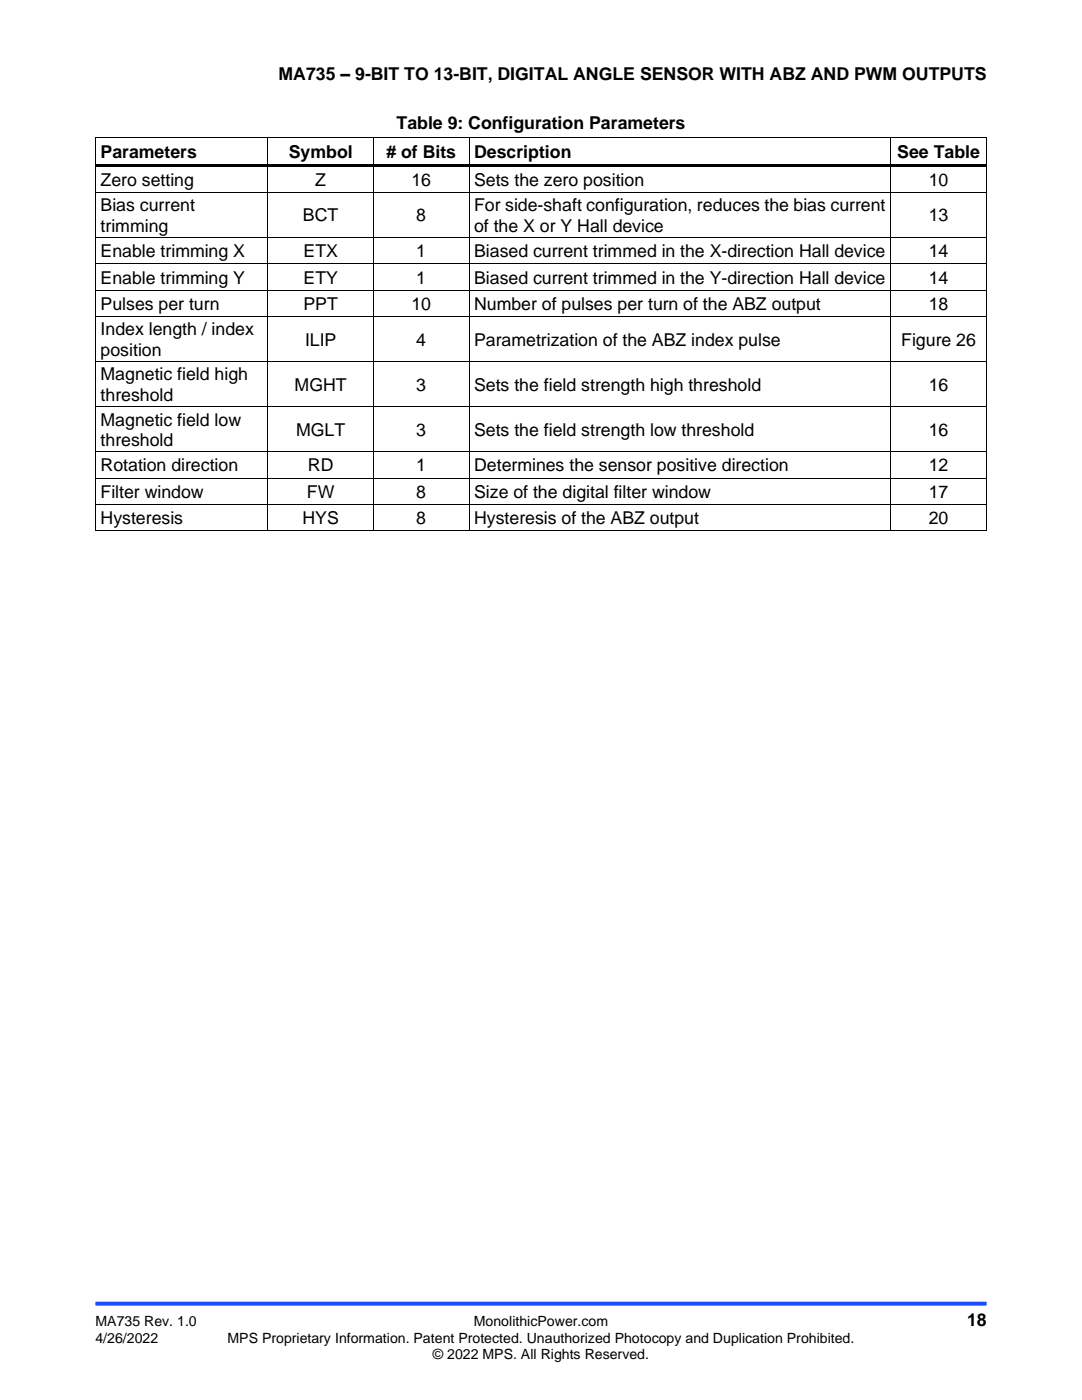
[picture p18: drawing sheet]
<svg xmlns="http://www.w3.org/2000/svg" width="216mm" height="279mm" viewBox="0 0 216 279" stroke-linecap="round" stroke-linejoin="round" font-family="sans-serif">
<defs><g id="words">
<g font-size="3.5">
<text x="55.6" y="16">MA735 – 9-BIT TO 13-BIT, DIGITAL ANGLE SENSOR WITH ABZ AND PWM OUTPUTS</text>
<text x="79.1" y="25.7">Table 9: Configuration Parameters</text>
<text x="20.1" y="31.5">Parameters</text>
<text x="57.6" y="31.5">Symbol</text>
<text x="77.1" y="31.5"># of Bits</text>
<text x="94.6" y="31.5">Description</text>
<text x="179" y="31.5">See Table</text>
<text x="20.1" y="37.1">Zero setting</text>
<text x="62.9" y="37.1">Z</text>
<text x="82.1" y="37.1">16</text>
<text x="94.6" y="37.1">Sets the zero position</text>
<text x="185.3" y="37.1">10</text>
<text x="20.1" y="42.2">Bias current</text>
<text x="20.1" y="46.2">trimming</text>
<text x="60.5" y="44.2">BCT</text>
<text x="83.1" y="44.2">8</text>
<text x="94.6" y="42.2">For side-shaft configuration, reduces the bias current</text>
<text x="94.6" y="46.2">of the X or Y Hall device</text>
<text x="185.3" y="44.2">13</text>
<text x="20.1" y="51.3">Enable trimming X</text>
<text x="60.6" y="51.3">ETX</text>
<text x="83.1" y="51.3">1</text>
<text x="94.6" y="51.3">Biased current trimmed in the X-direction Hall device</text>
<text x="185.3" y="51.3">14</text>
<text x="20.1" y="56.6">Enable trimming Y</text>
<text x="60.6" y="56.6">ETY</text>
<text x="83.1" y="56.6">1</text>
<text x="94.6" y="56.6">Biased current trimmed in the Y-direction Hall device</text>
<text x="185.3" y="56.6">14</text>
<text x="20.1" y="61.8">Pulses per turn</text>
<text x="60.6" y="61.8">PPT</text>
<text x="82.1" y="61.8">10</text>
<text x="94.6" y="61.8">Number of pulses per turn of the ABZ output</text>
<text x="185.3" y="61.8">18</text>
<text x="20.1" y="66.9">Index length / index</text>
<text x="20.1" y="71">position</text>
<text x="60.9" y="69">ILIP</text>
<text x="83.1" y="69">4</text>
<text x="94.6" y="69">Parametrization of the ABZ index pulse</text>
<text x="179.8" y="69">Figure 26</text>
<text x="20.1" y="75.9">Magnetic field high</text>
<text x="58.8" y="78">MGHT</text>
<text x="83.1" y="78">3</text>
<text x="94.6" y="78">Sets the field strength high threshold</text>
<text x="185.3" y="78">16</text>
<text x="20.1" y="80">threshold</text>
<text x="20.1" y="84.9">Magnetic field low</text>
<text x="20.1" y="89">threshold</text>
<text x="59.1" y="87">MGLT</text>
<text x="83.1" y="87">3</text>
<text x="94.6" y="87">Sets the field strength low threshold</text>
<text x="185.3" y="87">16</text>
<text x="20.1" y="94.1">Rotation direction</text>
<text x="61.4" y="94.1">RD</text>
<text x="83.1" y="94.1">1</text>
<text x="94.6" y="94.1">Determines the sensor positive direction</text>
<text x="185.3" y="94.1">12</text>
<text x="20.1" y="99.3">Filter window</text>
<text x="61.2" y="99.3">FW</text>
<text x="83.1" y="99.3">8</text>
<text x="94.6" y="99.3">Size of the digital filter window</text>
<text x="185.3" y="99.3">17</text>
<text x="20.1" y="104.6">Hysteresis</text>
<text x="60.4" y="104.6">HYS</text>
<text x="83.1" y="104.6">8</text>
<text x="94.6" y="104.6">Hysteresis of the ABZ output</text>
<text x="185.3" y="104.6">20</text>
<text x="193" y="264.6">18</text>
</g>
<g font-size="2.8">
<text x="19" y="264.6">MA735 Rev. 1.0</text>
<text x="19" y="267.9">4/26/2022</text>
<text x="45.4" y="267.9">MPS Proprietary Information. Patent Protected. Unauthorized Photocopy and Duplication Prohibited.</text>
<text x="94.6" y="264.6">MonolithicPower.com</text>
<text x="86.4" y="271.2">© 2022 MPS. All Rights Reserved.</text>
</g>
</g></defs>
<path d="M19 260.2h177.8" fill="none" stroke="#1c4eff" stroke-width=".79" stroke-linecap="butt"/>
<g fill="#000">
<path d="M19 27.5h.1v.1h-.1z" fill-rule="evenodd"/>
<path d="M19 27.5h.1v.1h-.1z" fill-rule="evenodd"/>
<path d="M19 32.7h.1v.6h-.1z" fill-rule="evenodd"/>
<path d="M19 38.3h.1v.2h-.1z" fill-rule="evenodd"/>
<path d="M19.1 32.7h34.3v.6h-34.3z" fill-rule="evenodd"/>
<path d="M53.4 27.5h.2v.1h-.2z" fill-rule="evenodd"/>
<path d="M53.4 32.7h.5v.6h-.5z" fill-rule="evenodd"/>
<path d="M53.4 38.3h.2v.2h-.2z" fill-rule="evenodd"/>
<path d="M53.9 32.7h20.6v.6h-20.6z" fill-rule="evenodd"/>
<path d="M74.5 27.5h.1v.1h-.1z" fill-rule="evenodd"/>
<path d="M74.5 32.7h.5v.6h-.5z" fill-rule="evenodd"/>
<path d="M74.5 38.3h.1v.2h-.1z" fill-rule="evenodd"/>
<path d="M75 32.7h18.5v.6h-18.5z" fill-rule="evenodd"/>
<path d="M93.5 27.5h.2v.1h-.2z" fill-rule="evenodd"/>
<path d="M93.5 32.7h.5v.6h-.5z" fill-rule="evenodd"/>
<path d="M93.5 38.3h.2v.2h-.2z" fill-rule="evenodd"/>
<path d="M94 32.7h83.6v.6h-83.6z" fill-rule="evenodd"/>
<path d="M177.6 27.5h.2v.1h-.2z" fill-rule="evenodd"/>
<path d="M177.6 32.7h.6v.6h-.6z" fill-rule="evenodd"/>
<path d="M177.6 38.3h.2v.2h-.2z" fill-rule="evenodd"/>
<path d="M178.2 32.7h18.6v.6h-18.6z" fill-rule="evenodd"/>
<path d="M196.8 27.5h.2v.1h-.2z" fill-rule="evenodd"/>
<path d="M196.8 27.5h.2v.1h-.2z" fill-rule="evenodd"/>
<path d="M196.8 32.7h.2v.6h-.2z" fill-rule="evenodd"/>
<path d="M196.8 38.3h.2v.2h-.2z" fill-rule="evenodd"/>
<path d="M19 47.3h.1v.2h-.1z" fill-rule="evenodd"/>
<path d="M19 52.6h.1v.2h-.1z" fill-rule="evenodd"/>
<path d="M19 57.8h.1v.2h-.1z" fill-rule="evenodd"/>
<path d="M53.4 47.3h.2v.2h-.2z" fill-rule="evenodd"/>
<path d="M53.4 52.6h.2v.2h-.2z" fill-rule="evenodd"/>
<path d="M53.4 57.8h.2v.2h-.2z" fill-rule="evenodd"/>
<path d="M74.5 47.3h.1v.2h-.1z" fill-rule="evenodd"/>
<path d="M74.5 52.6h.1v.2h-.1z" fill-rule="evenodd"/>
<path d="M74.5 57.8h.1v.2h-.1z" fill-rule="evenodd"/>
<path d="M93.5 47.3h.2v.2h-.2z" fill-rule="evenodd"/>
<path d="M93.5 52.6h.2v.2h-.2z" fill-rule="evenodd"/>
<path d="M93.5 57.8h.2v.2h-.2z" fill-rule="evenodd"/>
<path d="M177.6 47.3h.2v.2h-.2z" fill-rule="evenodd"/>
<path d="M177.6 52.6h.2v.2h-.2z" fill-rule="evenodd"/>
<path d="M177.6 57.8h.2v.2h-.2z" fill-rule="evenodd"/>
<path d="M196.8 47.3h.2v.2h-.2z" fill-rule="evenodd"/>
<path d="M196.8 52.6h.2v.2h-.2z" fill-rule="evenodd"/>
<path d="M196.8 57.8h.2v.2h-.2z" fill-rule="evenodd"/>
<path d="M19 63.1h.1v.2h-.1z" fill-rule="evenodd"/>
<path d="M19 72.1h.1v.2h-.1z" fill-rule="evenodd"/>
<path d="M53.4 63.1h.2v.2h-.2z" fill-rule="evenodd"/>
<path d="M53.4 72.1h.2v.2h-.2z" fill-rule="evenodd"/>
<path d="M74.5 63.1h.1v.2h-.1z" fill-rule="evenodd"/>
<path d="M74.5 72.1h.1v.2h-.1z" fill-rule="evenodd"/>
<path d="M93.5 63.1h.2v.2h-.2z" fill-rule="evenodd"/>
<path d="M93.5 72.1h.2v.2h-.2z" fill-rule="evenodd"/>
<path d="M177.6 63.1h.2v.2h-.2z" fill-rule="evenodd"/>
<path d="M177.6 72.1h.2v.2h-.2z" fill-rule="evenodd"/>
<path d="M196.8 63.1h.2v.2h-.2z" fill-rule="evenodd"/>
<path d="M196.8 72.1h.2v.2h-.2z" fill-rule="evenodd"/>
<path d="M19 81.1h.1v.2h-.1z" fill-rule="evenodd"/>
<path d="M19 90.1h.1v.2h-.1z" fill-rule="evenodd"/>
<path d="M19 95.3h.1v.2h-.1z" fill-rule="evenodd"/>
<path d="M53.4 81.1h.2v.2h-.2z" fill-rule="evenodd"/>
<path d="M53.4 90.1h.2v.2h-.2z" fill-rule="evenodd"/>
<path d="M53.4 95.3h.2v.2h-.2z" fill-rule="evenodd"/>
<path d="M74.5 81.1h.1v.2h-.1z" fill-rule="evenodd"/>
<path d="M74.5 90.1h.1v.2h-.1z" fill-rule="evenodd"/>
<path d="M74.5 95.3h.1v.2h-.1z" fill-rule="evenodd"/>
<path d="M93.5 81.1h.2v.2h-.2z" fill-rule="evenodd"/>
<path d="M93.5 90.1h.2v.2h-.2z" fill-rule="evenodd"/>
<path d="M93.5 95.3h.2v.2h-.2z" fill-rule="evenodd"/>
<path d="M177.6 81.1h.2v.2h-.2z" fill-rule="evenodd"/>
<path d="M177.6 90.1h.2v.2h-.2z" fill-rule="evenodd"/>
<path d="M177.6 95.3h.2v.2h-.2z" fill-rule="evenodd"/>
<path d="M196.8 81.1h.2v.2h-.2z" fill-rule="evenodd"/>
<path d="M196.8 90.1h.2v.2h-.2z" fill-rule="evenodd"/>
<path d="M196.8 95.3h.2v.2h-.2z" fill-rule="evenodd"/>
<path d="M19 100.6h.1v.2h-.1z" fill-rule="evenodd"/>
<path d="M19 105.9h.1v.1h-.1z" fill-rule="evenodd"/>
<path d="M19 105.9h.1v.1h-.1z" fill-rule="evenodd"/>
<path d="M53.4 100.6h.2v.2h-.2z" fill-rule="evenodd"/>
<path d="M53.4 105.9h.2v.1h-.2z" fill-rule="evenodd"/>
<path d="M74.5 100.6h.1v.2h-.1z" fill-rule="evenodd"/>
<path d="M74.5 105.9h.1v.1h-.1z" fill-rule="evenodd"/>
<path d="M93.5 100.6h.2v.2h-.2z" fill-rule="evenodd"/>
<path d="M93.5 105.9h.2v.1h-.2z" fill-rule="evenodd"/>
<path d="M177.6 100.6h.2v.2h-.2z" fill-rule="evenodd"/>
<path d="M177.6 105.9h.2v.1h-.2z" fill-rule="evenodd"/>
<path d="M196.8 100.6h.2v.2h-.2z" fill-rule="evenodd"/>
<path d="M196.8 105.9h.2v.1h-.2z" fill-rule="evenodd"/>
<path d="M196.8 105.9h.2v.1h-.2z" fill-rule="evenodd"/>
</g>
<g fill="none" stroke="#000" stroke-width=".2">
<path d="M19 27.6v5.1M19 33.3v5M19 38.5v8.8M19.1 27.5h34.3M19.1 38.4h34.3M53.5 27.6v5.1M53.5 33.3v5M53.5 38.5v8.8M53.6 27.5h20.9M53.6 38.4h20.9M74.5 27.6v5.1M74.5 33.3v5"/>
<path d="M74.5 38.5v8.8M74.6 27.5h18.9M74.6 38.4h18.9M93.6 27.6v5.1M93.6 33.3v5M93.6 38.5v8.8M93.7 27.5h83.9M93.7 38.4h83.9M177.7 27.6v5.1M177.7 33.3v5M177.7 38.5v8.8M177.8 27.5h19"/>
<path d="M177.8 38.4h19M196.9 27.6v5.1M196.9 33.3v5M196.9 38.5v8.8M19 47.5v5.1M19 52.8v5M19 58v5.1M19.1 47.4h34.3M19.1 52.7h34.3M19.1 57.9h34.3M53.5 47.5v5.1M53.5 52.8v5"/>
<path d="M53.5 58v5.1M53.6 47.4h20.9M53.6 52.7h20.9M53.6 57.9h20.9M74.5 47.5v5.1M74.5 52.8v5M74.5 58v5.1M74.6 47.4h18.9M74.6 52.7h18.9M74.6 57.9h18.9M93.6 47.5v5.1M93.6 52.8v5"/>
<path d="M93.6 58v5.1M93.7 47.4h83.9M93.7 52.7h83.9M93.7 57.9h83.9M177.7 47.5v5.1M177.7 52.8v5M177.7 58v5.1M177.8 47.4h19M177.8 52.7h19M177.8 57.9h19M196.9 47.5v5.1M196.9 52.8v5"/>
<path d="M196.9 58v5.1M19 63.3v8.8M19 72.3v8.8M19.1 63.2h34.3M19.1 72.2h34.3M53.5 63.3v8.8M53.5 72.3v8.8M53.6 63.2h20.9M53.6 72.2h20.9M74.5 63.3v8.8M74.5 72.3v8.8M74.6 63.2h18.9"/>
<path d="M74.6 72.2h18.9M93.6 63.3v8.8M93.6 72.3v8.8M93.7 63.2h83.9M93.7 72.2h83.9M177.7 63.3v8.8M177.7 72.3v8.8M177.8 63.2h19M177.8 72.2h19M196.9 63.3v8.8M196.9 72.3v8.8M19 81.3v8.8"/>
<path d="M19 90.3v5M19 95.5v5.1M19.1 81.2h34.3M19.1 90.2h34.3M19.1 95.4h34.3M53.5 81.3v8.8M53.5 90.3v5M53.5 95.5v5.1M53.6 81.2h20.9M53.6 90.2h20.9M53.6 95.4h20.9M74.5 81.3v8.8"/>
<path d="M74.5 90.3v5M74.5 95.5v5.1M74.6 81.2h18.9M74.6 90.2h18.9M74.6 95.4h18.9M93.6 81.3v8.8M93.6 90.3v5M93.6 95.5v5.1M93.7 81.2h83.9M93.7 90.2h83.9M93.7 95.4h83.9M177.7 81.3v8.8"/>
<path d="M177.7 90.3v5M177.7 95.5v5.1M177.8 81.2h19M177.8 90.2h19M177.8 95.4h19M196.9 81.3v8.8M196.9 90.3v5M196.9 95.5v5.1M19 100.8v5.1M19.1 100.7h34.3M19.1 105.9h34.3M53.5 100.8v5.1"/>
<path d="M53.6 100.7h20.9M53.6 105.9h20.9M74.5 100.8v5.1M74.6 100.7h18.9M74.6 105.9h18.9M93.6 100.8v5.1M93.7 100.7h83.9M93.7 105.9h83.9M177.7 100.8v5.1M177.8 100.7h19M177.8 105.9h19M196.9 100.8v5.1"/>
</g>
<use href="#words"/>
</svg>
